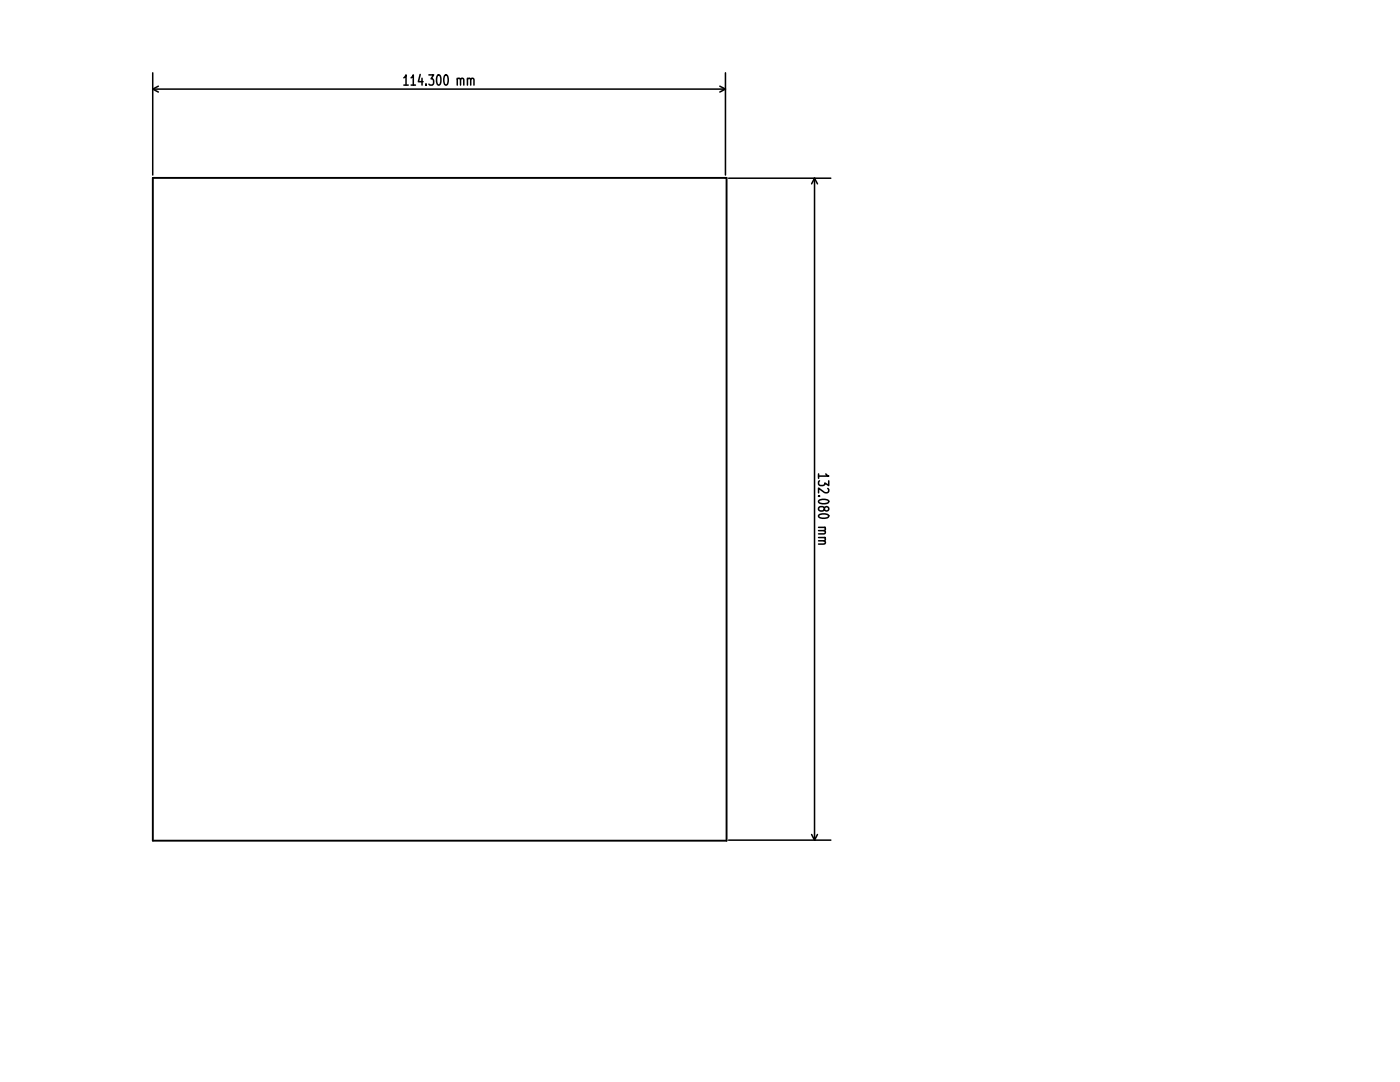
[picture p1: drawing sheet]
<svg xmlns="http://www.w3.org/2000/svg" width="279mm" height="216mm" viewBox="0 0 279 216" stroke-linecap="round" stroke-linejoin="round" font-family="sans-serif">
<g fill="none" stroke="#000" stroke-width=".3">
<path d="M30.5 17.8h114.3M30.5 14.5v20.4M30.5 17.8l1.1 .6M31.6 17.2l-1.1 .6M80.6 15.5l.4-.6v2.1M80.6 17h.9M82 15.5l.5-.6v2.1M82 17h.9M83.9 14.8l-.4 1.5h.9M84.2 15.6v1.4M85 16.8v.2M85.6 14.9h.9l-.5 .8 .5 .2v.9l-.2 .2h-.5l-.2-.2"/>
<path d="M87.3 15l.3-.1a1.54 1.54 0 0 1 0 2.1h-.1a1.66 1.66 0 0 1-.2-2zM88.8 15l.3-.1a1.54 1.54 0 0 1 0 2.1h-.2a1.66 1.66 0 0 1-.1-2zM91.3 15.8l.2-.2 .3 .1 .1 1.3M91.3 15.6v1.4M91.9 15.9l.2-.3 .4 .1 .1 1.3M93.3 15.8l.2-.2 .4 .1v1.3M93.3 15.6v1.4M93.9 15.9l.3-.3 .3 .1 .1 1.3M143.7 17.2l1.1 .6M144.8 14.5v20.4M144.8 17.8l-1.1 .6M145.4 35.6h20.4"/>
<path d="M162.6 35.6v132M162.6 35.6l-.6 1.1M162.6 35.6l.5 1.1M163.4 99h.2M163.4 94.6v.8M163.5 99.9a1.66 1.66 0 0 1 1.9 .1v.1a1.54 1.54 0 0 1-2 0zM163.6 95.9l-.2 .3v.4l.3 .3 .7-.1 .2-.4 .8 .5v-1M164.8 94.6l.6 .4h-2M165.2 97.5l.2 .2v.3l-.2 .3h-.4l-1.4-.9v.9M163.4 105.2h1.3M163.4 107.3h1.3M163.5 102.8a1.66 1.66 0 0 1 1.9 .1v.2a1.54 1.54 0 0 1-2 0z"/>
<path d="M164.4 105.9l.3 .2-.1 .4h-1.2M164.4 107.9l.3 .2-.1 .4-1.2 .1M164.5 101.4l.4-.3 .5 .3v.3l-.2 .2-.3 .1-.3-.2a.69 .69 0 0 0-.4-.7 .69 .69 0 0 0-.7 .1l-.1 .5 .2 .2 .5 .1 .4-.3M164.5 105.2l.2 .2-.1 .4-1.2 .1M164.5 107.3l.2 .2-.1 .3-1.2 .1M145.4 167.6h20.4M162 166.5l.6 1.1M163.1 166.5l-.5 1.1"/>
</g>
<path d="M30.5 35.5h114.5v132.2h-114.5z" fill="none" stroke="#000" stroke-width=".38"/>
</svg>
